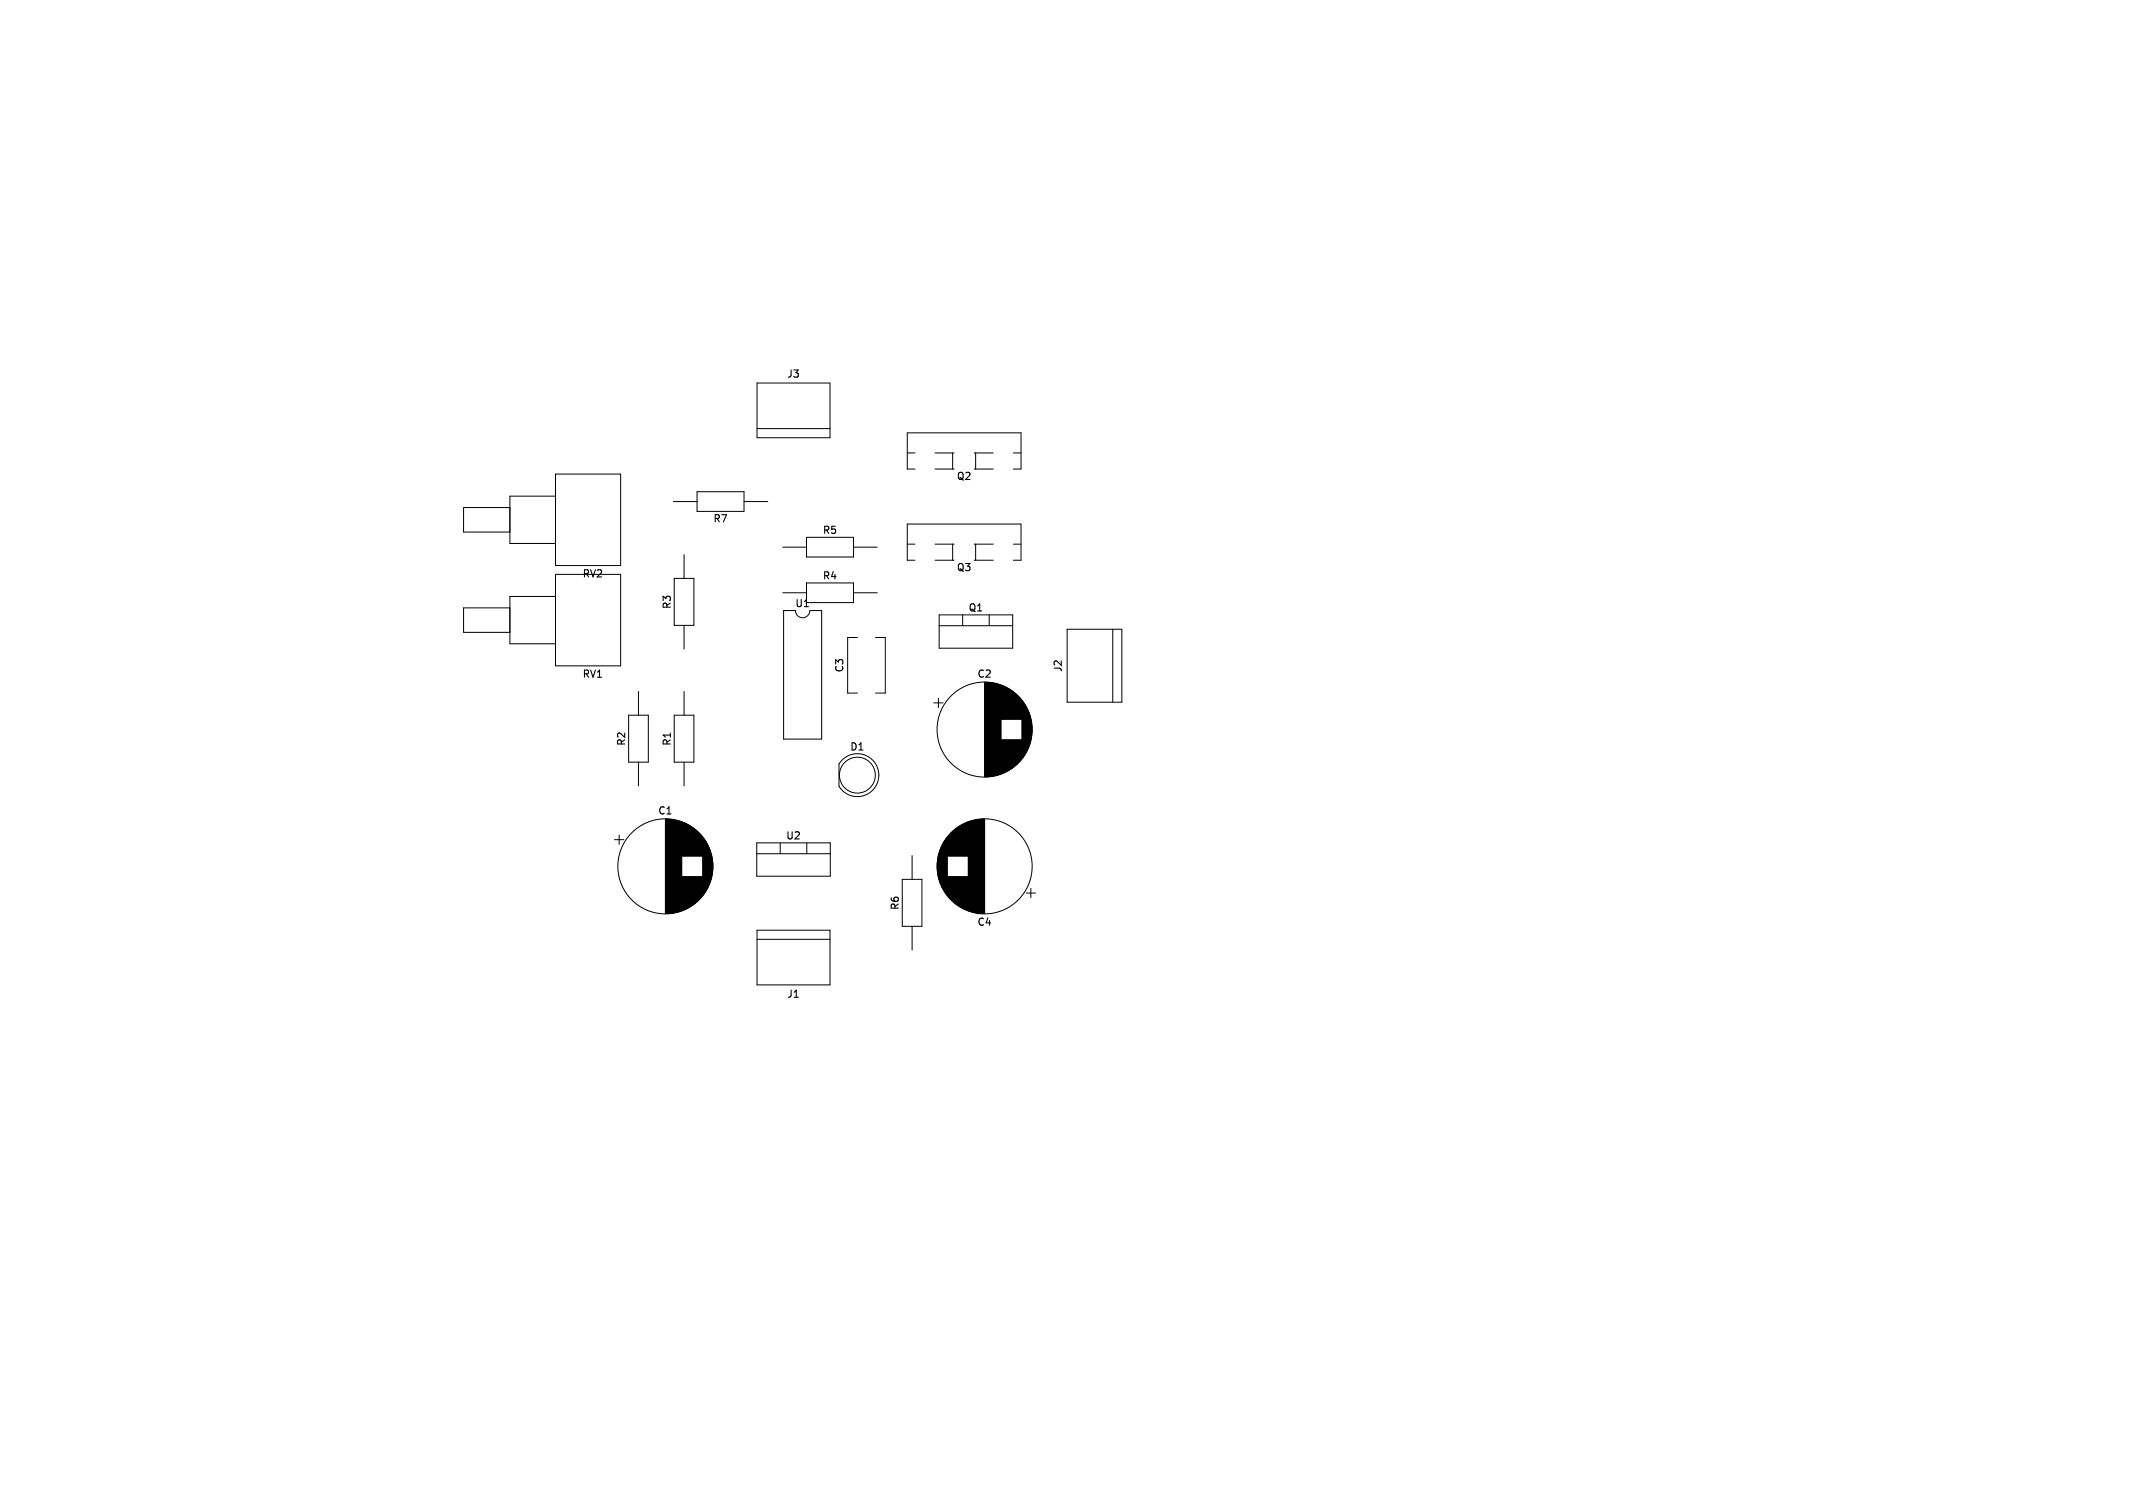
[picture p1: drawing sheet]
<svg xmlns="http://www.w3.org/2000/svg" width="297mm" height="210mm" viewBox="0 0 297 210" stroke-linecap="round" stroke-linejoin="round" font-family="sans-serif">
<defs><g id="words">
<g font-size="1.4">
<text x="109.5" y="52.8">J3</text>
<text x="133.2" y="67">Q2</text>
<text x="99.3" y="72.9">R7</text>
<text x="114.5" y="74.5">R5</text>
<text x="81.1" y="80.6">RV2</text>
<text x="114.5" y="80.9">R4</text>
<text x="133.2" y="79.7">Q3</text>
<text x="93.6" y="84.9" transform="rotate(-90 93.6 84.9)">R3</text>
<text x="110.7" y="84.7">U1</text>
<text x="134.8" y="85.3">Q1</text>
<text x="81.1" y="94.5">RV1</text>
<text x="117.6" y="93.7" transform="rotate(-90 117.6 93.7)">C3</text>
<text x="136" y="94.5">C2</text>
<text x="148" y="93.7" transform="rotate(-90 148 93.7)">J2</text>
<text x="87.2" y="103.9" transform="rotate(-90 87.2 103.9)">R2</text>
<text x="93.6" y="103.9" transform="rotate(-90 93.6 103.9)">R1</text>
<text x="118.3" y="104.7">D1</text>
<text x="91.6" y="113.6">C1</text>
<text x="109.4" y="117.1">U2</text>
<text x="125.3" y="126.8" transform="rotate(-90 125.3 126.8)">R6</text>
<text x="136" y="129.1">C4</text>
<text x="109.5" y="139.1">J1</text>
</g>
</g></defs>
<g fill="none" stroke="#000" stroke-width=".14">
<path d="M105.4 53.3h10.2v7.7h-10.2zM105.4 59.7h10.2M71 70.7h-6.4v3.4h6.4M77.4 66h9v12.8h-9zM77.4 80h9v12.7h-9zM77.4 69.1h-6.4v6.6h6.4M93.7 69.9h3.4M95.2 77.2v3.4M97.1 68.5h6.5v2.7h-6.5zM103.6 69.9h3.3M109 76.2h3.3M112.3 74.8h6.5v2.8h-6.5z"/>
<path d="M118.8 76.2h3.4M126.3 63.1h1.1M126.3 75.8h1.1M127.4 65.3h-1.1v-5h15.9v5h-1.1M127.4 78h-1.1v-5h15.9v5h-1.1M130.2 65.3h2.6M130.2 63.1h2.6M130.2 78h2.6M130.2 75.8h2.6M132.6 63.1v2.2M132.6 75.8v2.2M135.6 65.3h2.7"/>
<path d="M135.6 63.1h2.7M135.6 78h2.7M135.6 75.8h2.7M135.9 63.1v2.2M135.9 75.8v2.2M141.1 63.1h1.1M141.1 75.8h1.1M71 84.7h-6.4v3.4h6.4M77.4 83.1h-6.4v6.6h6.4M87.5 99.6h2.8v6.5h-2.8zM88.9 96.3v3.3M93.9 80.6h2.7v6.5h-2.7z"/>
<path d="M93.9 99.6h2.7v6.5h-2.7zM95.2 87.1v3.3M95.2 96.3v3.3M109 82.6h3.3M109.1 85h1.7a1 1 0 0 0 1 1 1 1 0 0 0 1-1h1.6v17.9h-5.3zM112.3 81.2h6.5v2.7h-6.5zM118.8 82.6h3.4M119.4 88.8h-1.4v7.7h1.4M121.9 88.8h1.4v7.7h-1.4M130 97.9h1.3M130.7 97.2v1.3M130.8 85.6h10.2v4.7h-10.2z"/>
<path d="M130.8 87.1h10.2M134 85.6v1.5M137.1 95v13.2M137.2 95v13.2M137.3 95v13.2M137.4 95v13.2M137.5 95v13.2M137.6 95v13.2M137.7 95v13.2M137.7 95.1v13M137.7 85.6v1.5M137.8 95.1v13"/>
<path d="M137.9 95.1v13M138 95.1v13M138.1 95.1v13M138.2 95.1v13M138.3 95.1v13M138.4 95.1v13M138.4 95.2v12.8M138.5 95.2v12.8M138.6 95.2v12.8M138.7 95.2v12.8M138.8 95.2v12.8M138.9 95.3v12.6"/>
<path d="M139 95.3v12.6M139.1 95.3v12.6M139.2 95.4v12.4M139.3 95.4v12.4M139.4 95.4v12.4M139.4 95.4v4.8M139.5 95.5v4.7M139.6 95.5v4.7M139.7 95.5v4.7M139.7 95.6v4.6M139.8 95.6v4.6M139.9 95.6v4.6"/>
<path d="M139.9 95.7v4.5M140 95.7v4.5M140.1 95.7v4.5M140.1 95.8v4.4M140.2 95.8v4.4M140.3 95.8v4.4M140.3 95.9v4.3M140.4 95.9v4.3M140.5 95.9v4.3M140.5 96v4.2M140.6 96v4.2M140.7 96.1v4.1"/>
<path d="M140.8 96.1v4.1M140.8 96.2v4M140.9 96.2v4M141 96.3v3.9M141.1 96.3v3.9M141.1 96.4v3.8M141.2 96.4v3.8M141.2 96.5v3.7M141.3 96.5v3.7M141.3 96.6v3.6M141.4 96.6v3.6M141.5 96.7v3.5"/>
<path d="M141.6 96.8v3.4M141.7 96.8v3.4M141.7 96.9v3.3M141.8 97v3.2M141.9 97v3.2M141.9 97.1v3.1M142 97.2v3M142.1 97.3v2.9M142.2 97.4v2.8M142.3 97.5v2.7M142.3 97.5v8.2M142.3 97.6v8"/>
<path d="M142.4 97.6v8M142.4 97.7v7.8M142.5 97.8v7.6M142.5 97.9v7.4M142.6 97.9v7.4M142.6 98v7.2M142.7 98v7.2M142.7 98.1v7M142.7 98.2v6.8M142.8 98.2v6.8M142.8 98.3v6.6M142.9 98.4v6.4"/>
<path d="M142.9 98.5v6.2M143 98.6v6M143 98.7v5.8M143.1 98.8v5.6M143.1 98.9v5.4M143.2 99v5.2M143.2 99.1v5M143.3 99.2v4.8M143.3 99.3v4.6M143.3 99.4v4.4M143.4 99.5v4.2M143.4 99.7v3.8"/>
<path d="M143.5 99.8v3.6M143.5 99.9v3.4M148.6 87.6h7.6v10.2h-7.6zM154.9 87.6v10.2M85.6 116.9h1.3M86.2 116.3v1.3M88.9 106.1v3.4M92.7 114.1v13.1M92.8 114.1v13.1M92.9 114.1v13.1M93 114.1v13.1M93.1 114.1v13.1"/>
<path d="M93.2 114.1v13.1M93.3 114.1v13.1M93.4 114.1v13.1M93.5 114.1v13.1M93.6 114.1v13.1M93.7 114.1v13.1M93.7 114.2v12.9M93.8 114.2v12.9M93.9 114.2v12.9M94 114.2v12.9M94.1 114.2v12.9M94.2 114.2v12.9"/>
<path d="M94.2 114.3v12.7M94.3 114.3v12.7M94.4 114.3v12.7M94.5 114.3v12.7M94.6 114.4v12.5M94.7 114.4v12.5M94.8 114.4v12.5M94.9 114.4v12.5M94.9 114.5v12.3M95 114.5v4.7M95.1 114.5v4.7M95.1 114.6v4.6"/>
<path d="M95.2 114.6v4.6M95.2 106.1v3.4M95.3 114.6v4.6M95.4 114.7v4.5M95.5 114.7v4.5M95.6 114.7v4.5M95.6 114.8v4.4M95.7 114.8v4.4M95.8 114.9v4.3M95.9 114.9v4.3M96 115v4.2M96.1 115v4.2"/>
<path d="M96.1 115.1v4.1M96.2 115.1v4.1M96.3 115.1v4.1M96.3 115.2v4M96.4 115.2v4M96.5 115.3v3.9M96.6 115.4v3.8M96.7 115.4v3.8M96.7 115.5v3.7M96.8 115.5v3.7M96.9 115.6v3.6M97 115.7v3.5"/>
<path d="M97.1 115.7v3.5M97.1 115.8v3.4M97.2 115.9v3.3M97.3 115.9v3.3M97.3 116v3.2M97.4 116v3.2M97.4 116.1v3.1M97.5 116.1v3.1M97.5 116.2v3M97.6 116.3v2.9M97.7 116.4v2.8M97.8 116.5v2.7"/>
<path d="M97.9 116.6v8.1M97.9 116.7v7.9M98 116.8v7.7M98.1 116.9v7.5M98.1 117v7.3M98.2 117v7.3M98.2 117.1v7.1M98.3 117.2v6.9M98.3 117.3v6.7M98.4 117.4v6.5M98.5 117.5v6.3M98.5 117.6v6.1"/>
<path d="M98.6 117.7v5.9M98.6 117.8v5.7M98.7 117.9v5.5M98.7 118v5.3M98.7 118.1v5.1M98.8 118.2v4.9M98.8 118.3v4.7M98.9 118.4v4.5M98.9 118.5v4.3M98.9 118.6v4.1M99 118.7v3.9M99 118.9v3.5"/>
<path d="M99.1 119v3.3M99.1 119.2v2.9M99.1 119.3v2.7M99.2 119.5v2.3M99.2 119.8v1.7M105.4 117.4h10.2v4.6h-10.2zM105.4 118.9h10.2M108.6 117.4v1.5M112.3 117.4v1.5M117.2 105.9a2.99 2.99 0 0 1 4.4 .1 2.99 2.99 0 0 1-.5 4.4 2.99 2.99 0 0 1-4.3-.9v-3.1zM127 119.1v3.4M130.5 119.8v1.7"/>
<path d="M130.6 119.5v2.3M130.6 119.3v2.7M130.7 119.2v2.9M130.7 119v3.3M130.7 118.9v3.5M130.8 118.7v3.9M130.8 118.6v4.1M130.9 118.5v4.3M130.9 118.4v4.5M130.9 118.3v4.7M131 118.2v4.9M131 118.1v5.1"/>
<path d="M131.1 118v5.3M131.1 117.9v5.5M131.1 117.8v5.7M131.2 117.7v5.9M131.2 117.6v6.1M131.3 117.6v6.1M131.3 117.5v6.3M131.3 117.4v6.5M131.4 117.4v6.5M131.4 117.3v6.7M131.5 117.2v6.9M131.5 117.1v7.1"/>
<path d="M131.6 117v7.3M131.7 116.9v7.5M131.7 116.8v7.7M131.8 116.8v7.7M131.8 116.7v7.9M131.9 116.6v8.1M131.9 116.5v2.7M132 116.5v2.7M132 116.4v2.8M132.1 116.4v2.8M132.1 116.3v2.9M132.2 116.3v2.9"/>
<path d="M132.2 116.2v3M132.3 116.2v3M132.3 116.1v3.1M132.4 116v3.2M132.5 116v3.2M132.5 115.9v3.3M132.6 115.9v3.3M132.6 115.8v3.4M132.7 115.8v3.4M132.7 115.7v3.5M132.8 115.7v3.5M132.8 115.6v3.6"/>
<path d="M132.9 115.6v3.6M132.9 115.5v3.7M133 115.5v3.7M133.1 115.4v3.8M133.2 115.4v3.8M133.2 115.3v3.9M133.3 115.3v3.9M133.3 115.2v4M133.4 115.2v4M133.5 115.2v4M133.5 115.1v4.1M133.6 115.1v4.1"/>
<path d="M133.7 115v4.2M133.8 115v4.2M133.8 114.9v4.3M133.9 114.9v4.3M134 114.9v4.3M134 114.8v4.4M134.1 114.8v4.4M134.2 114.7v4.5M134.3 114.7v4.5M134.4 114.7v4.5M134.4 114.6v4.6M134.5 114.6v4.6"/>
<path d="M134.6 114.6v4.6M134.7 114.5v4.7M134.8 114.5v4.7M134.8 114.5v12.3M134.9 114.5v12.3M134.9 114.4v12.5M135 114.4v12.5M135.1 114.4v12.5M135.2 114.4v12.5M135.2 114.3v12.7M135.3 114.3v12.7M135.4 114.3v12.7"/>
<path d="M135.5 114.3v12.7M135.6 114.2v12.9M135.7 114.2v12.9M135.8 114.2v12.9M135.9 114.2v12.9M136 114.2v12.9M136.1 114.2v12.9M136.1 114.1v13.1M136.2 114.1v13.1M136.3 114.1v13.1M136.4 114.1v13.1M136.5 114.1v13.1"/>
<path d="M136.6 114.1v13.1M136.7 114.1v13.1M136.8 114.1v13.1M136.9 114.1v13.1M137 114.1v13.1M137.1 114.1v13.1M139.4 103v4.8M139.5 103v4.7M139.6 103v4.7M139.7 103v4.7M139.7 103v4.6M139.8 103v4.6"/>
<path d="M139.9 103v4.6M139.9 103v4.5M140 103v4.5M140.1 103v4.5M140.1 103v4.4M140.2 103v4.4M140.3 103v4.4M140.3 103v4.3M140.4 103v4.3M140.5 103v4.3M140.5 103v4.2M140.6 103v4.2"/>
<path d="M140.7 103v4.1M140.8 103v4.1M140.8 103v4M140.9 103v4M141 103v3.9M141.1 103v3.9M141.1 103v3.8M141.2 103v3.8M141.2 103v3.7M141.3 103v3.7M141.3 103v3.6M141.4 103v3.6"/>
<path d="M141.5 103v3.5M141.6 103v3.4M141.7 103v3.4M141.7 103v3.3M141.8 103v3.2M141.9 103v3.2M141.9 103v3.1M142 103v3M142.1 103v2.9M142.2 103v2.8M142.3 103v2.7M143.5 100.1v3"/>
<path d="M143.6 100.3v2.6M143.6 100.5v2.2M143.7 100.8v1.6M143.7 101.1v1M95 122.1v4.7M95.1 122.1v4.7M95.1 122.1v4.6M95.2 122.1v4.6M95.3 122.1v4.6M95.4 122.1v4.5M95.5 122.1v4.5M95.6 122.1v4.5"/>
<path d="M95.6 122.1v4.4M95.7 122.1v4.4M95.8 122.1v4.3M95.9 122.1v4.3M96 122.1v4.2M96.1 122.1v4.2M96.1 122.1v4.1M96.2 122.1v4.1M96.3 122.1v4.1M96.3 122.1v4M96.4 122.1v4M96.5 122.1v3.9"/>
<path d="M96.6 122.1v3.8M96.7 122.1v3.8M96.7 122.1v3.7M96.8 122.1v3.7M96.9 122.1v3.6M97 122.1v3.5M97.1 122.1v3.5M97.1 122.1v3.4M97.2 122.1v3.3M97.3 122.1v3.3M97.3 122.1v3.2M97.4 122.1v3.2"/>
<path d="M97.4 122.1v3.1M97.5 122.1v3.1M97.5 122.1v3M97.6 122.1v2.9M97.7 122.1v2.8M97.8 122.1v2.7M99.3 120.2v.9M105.4 129.5h10.2v7.7h-10.2zM105.4 130.8h10.2M125.6 122.5h2.8v6.5h-2.8zM127 129v3.3M130.5 120.2v.9"/>
<path d="M131.9 122.1v2.7M132 122.1v2.7M132 122.1v2.8M132.1 122.1v2.8M132.1 122.1v2.9M132.2 122.1v2.9M132.2 122.1v3M132.3 122.1v3M132.3 122.1v3.1M132.4 122.1v3.2M132.5 122.1v3.2M132.5 122.1v3.3"/>
<path d="M132.6 122.1v3.3M132.6 122.1v3.4M132.7 122.1v3.4M132.7 122.1v3.5M132.8 122.1v3.5M132.8 122.1v3.6M132.9 122.1v3.6M132.9 122.1v3.7M133 122.1v3.7M133.1 122.1v3.8M133.2 122.1v3.8M133.2 122.1v3.9"/>
<path d="M133.3 122.1v3.9M133.3 122.1v4M133.4 122.1v4M133.5 122.1v4M133.5 122.1v4.1M133.6 122.1v4.1M133.7 122.1v4.2M133.8 122.1v4.2M133.8 122.1v4.3M133.9 122.1v4.3M134 122.1v4.3M134 122.1v4.4"/>
<path d="M134.1 122.1v4.4M134.2 122.1v4.5M134.3 122.1v4.5M134.4 122.1v4.5M134.4 122.1v4.6M134.5 122.1v4.6M134.6 122.1v4.6M134.7 122.1v4.7M134.8 122.1v4.7M142.9 124.4h1.3M143.5 123.7v1.3"/>
<circle cx="119.4" cy="107.9" r="2.5"/>
<circle cx="137.1" cy="101.6" r="6.6"/>
<circle cx="92.6" cy="120.6" r="6.6"/>
<circle cx="137.1" cy="120.6" r="6.6"/>
</g>
<use href="#words"/>
</svg>
